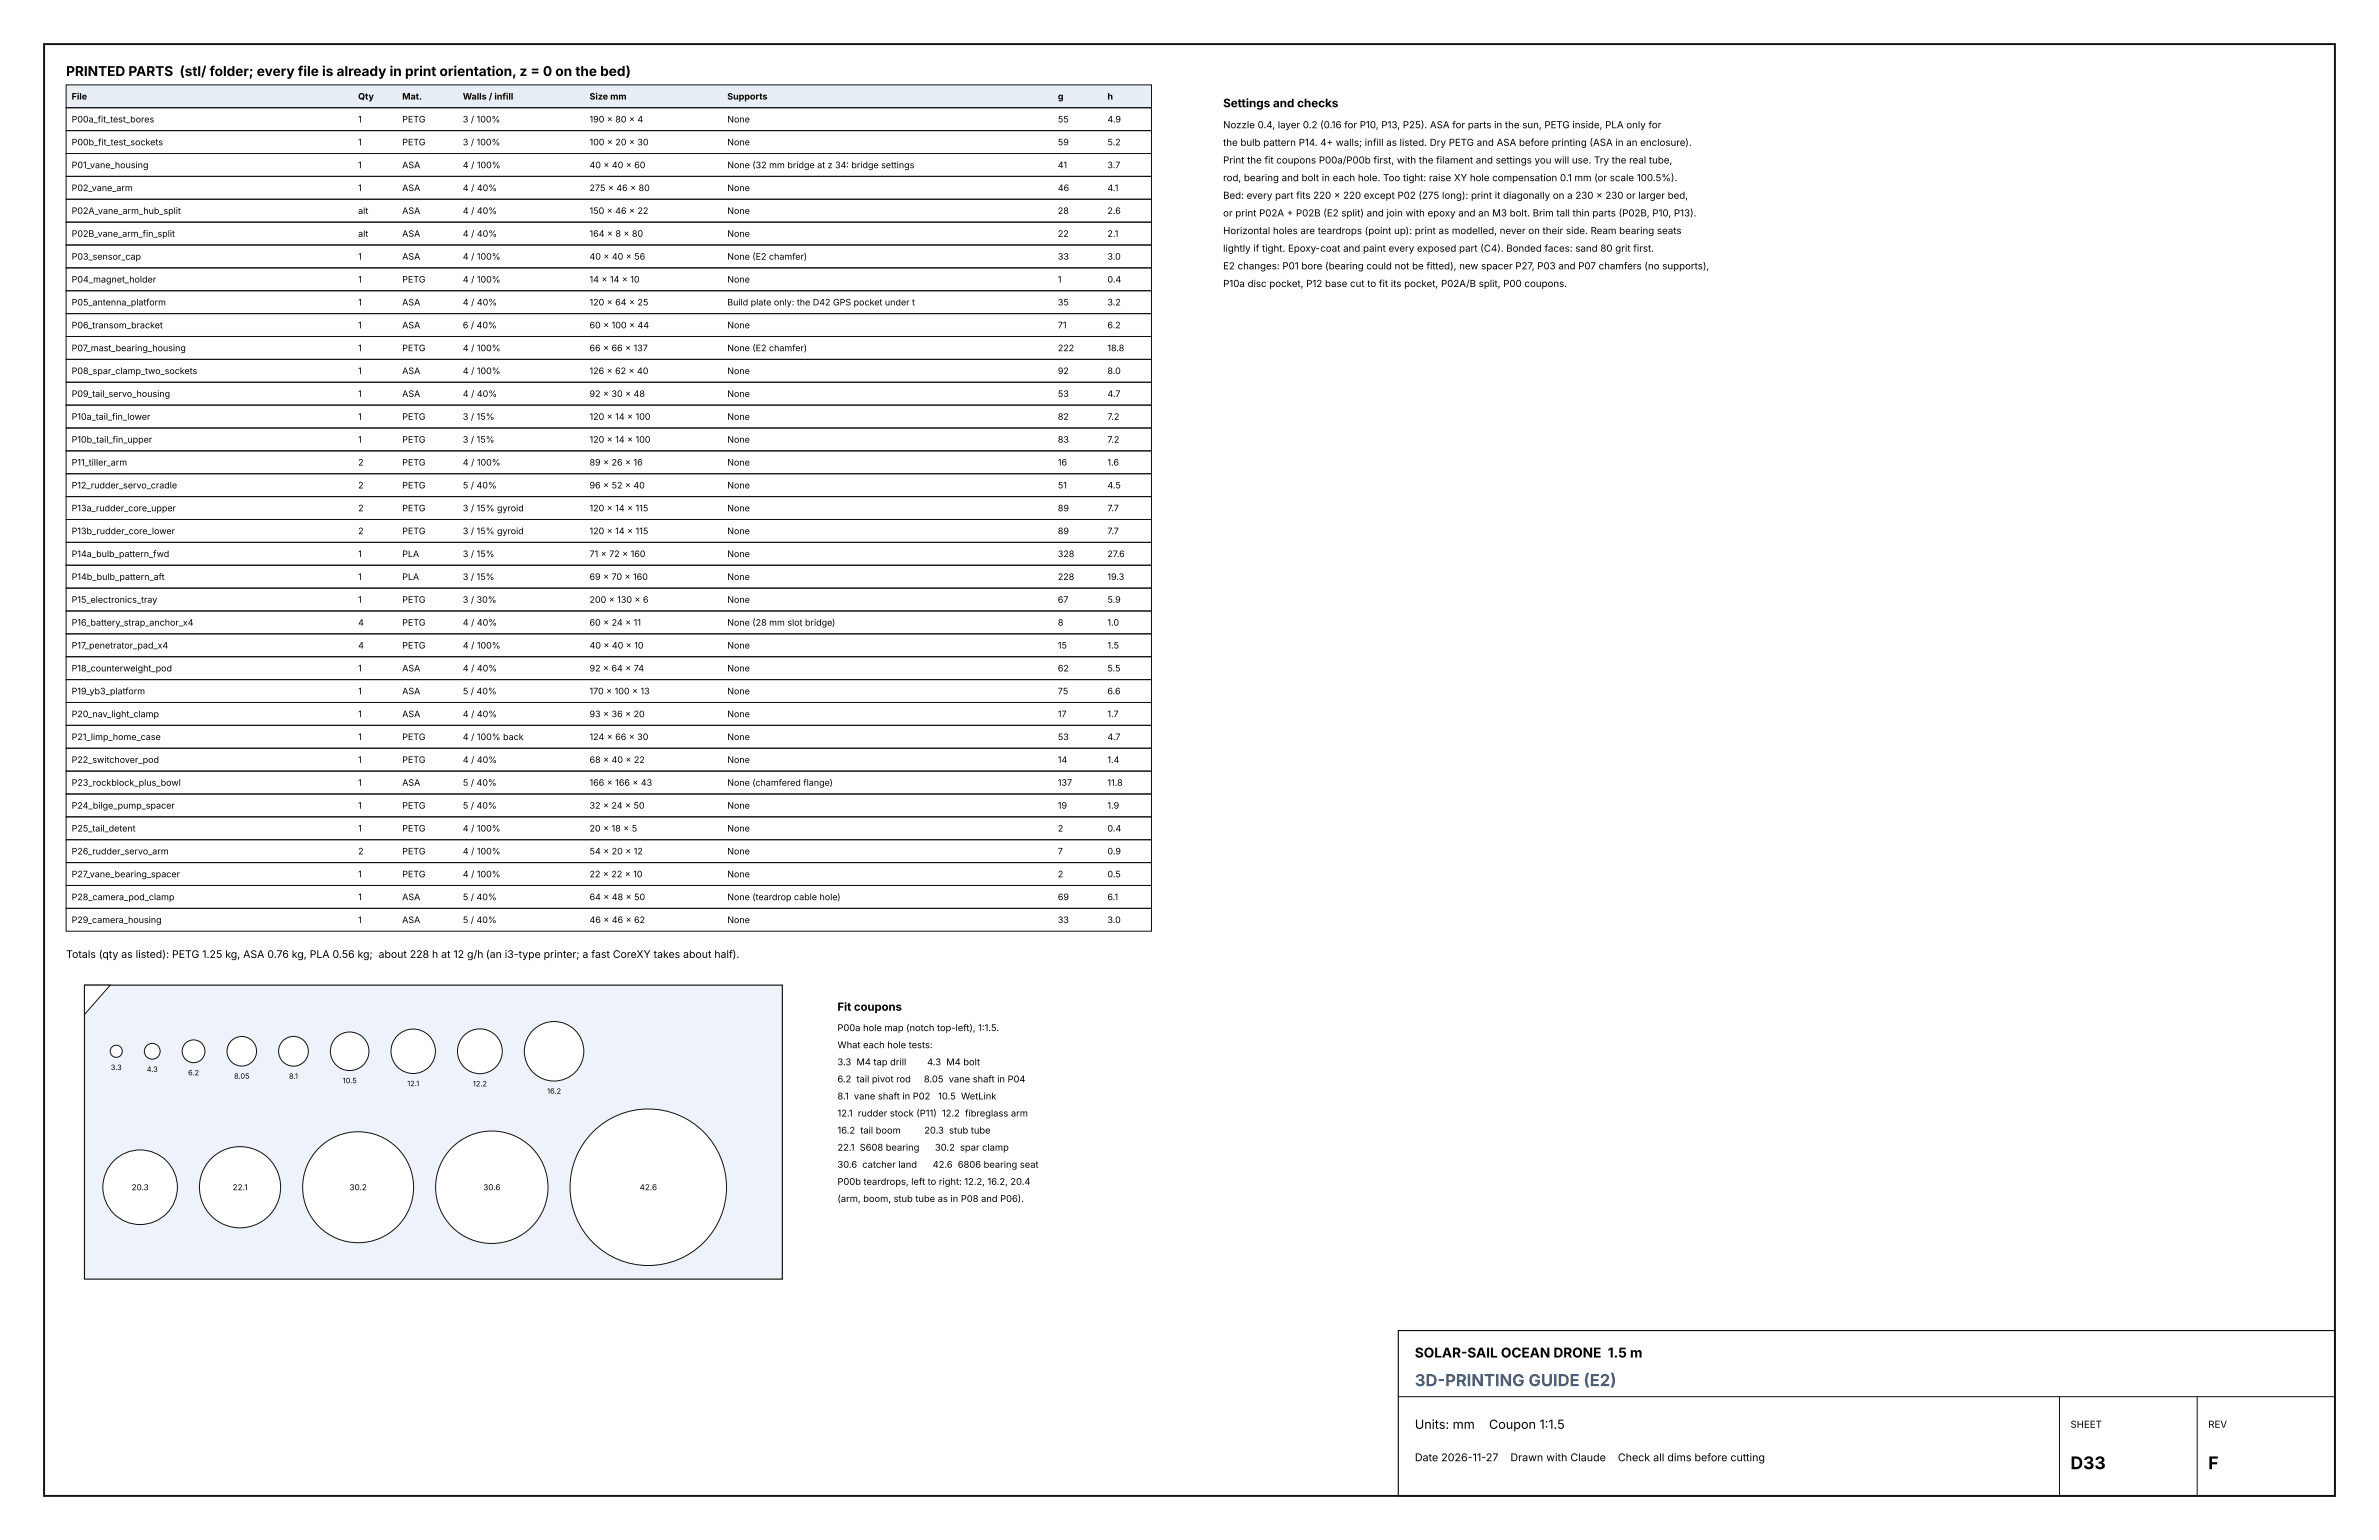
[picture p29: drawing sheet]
<svg xmlns="http://www.w3.org/2000/svg" width="432mm" height="279mm" viewBox="0 0 432 279" stroke-linecap="round" stroke-linejoin="round" font-family="sans-serif">
<defs><g id="words">
<g font-size="3.2">
<text x="375.8" y="266.6">D33</text>
<text x="400.8" y="266.6">F</text>
</g>
<text font-size="3" fill="#1f5fa8" x="256.8" y="251.5">3D-PRINTING GUIDE (E2)</text>
<g font-size="2.5">
<text x="12" y="13.8">PRINTED PARTS (stl/ folder; every file is already in print orientation, z = 0 on the bed)</text>
<text x="256.8" y="246.3">SOLAR-SAIL OCEAN DRONE 1.5 m</text>
</g>
<g font-size="2.3">
<text x="256.8" y="259.2">Units: mm</text>
<text x="270.3" y="259.2">Coupon 1:1.5</text>
</g>
<text font-size="2.1" x="222" y="19.5">Settings and checks</text>
<text font-size="2" x="152" y="183.4">Fit coupons</text>
<g font-size="1.9">
<text x="12" y="173.8">Totals (qty as listed): PETG 1.25 kg, ASA 0.76 kg, PLA 0.56 kg; about 228 h at 12 g/h (an i3-type printer; a fast CoreXY takes about half).</text>
<text x="256.8" y="265.1">Date 2026-11-27</text>
<text x="274.1" y="265.1">Drawn with Claude</text>
<text x="293.6" y="265.1">Check all dims before cutting</text>
</g>
<g font-size="1.8">
<text x="222" y="23.3">Nozzle 0.4, layer 0.2 (0.16 for P10, P13, P25). ASA for parts in the sun, PETG inside, PLA only for</text>
<text x="222" y="26.5">the bulb pattern P14. 4+ walls; infill as listed. Dry PETG and ASA before printing (ASA in an enclosure).</text>
<text x="222" y="29.7">Print the fit coupons P00a/P00b first, with the filament and settings you will use. Try the real tube,</text>
<text x="222" y="32.9">rod, bearing and bolt in each hole. Too tight: raise XY hole compensation 0.1 mm (or scale 100.5%).</text>
<text x="222" y="36.1">Bed: every part fits 220 x 220 except P02 (275 long): print it diagonally on a 230 x 230 or larger bed,</text>
<text x="222" y="39.3">or print P02A + P02B (E2 split) and join with epoxy and an M3 bolt. Brim tall thin parts (P02B, P10, P13).</text>
<text x="222" y="42.5">Horizontal holes are teardrops (point up): print as modelled, never on their side. Ream bearing seats</text>
<text x="222" y="45.7">lightly if tight. Epoxy-coat and paint every exposed part (C4). Bonded faces: sand 80 grit first.</text>
<text x="222" y="48.9">E2 changes: P01 bore (bearing could not be fitted), new spacer P27, P03 and P07 chamfers (no supports),</text>
<text x="222" y="52.1">P10a disc pocket, P12 base cut to fit its pocket, P02A/B split, P00 coupons.</text>
<text x="375.8" y="259">SHEET</text>
<text x="400.8" y="259">REV</text>
</g>
<g font-size="1.7">
<text x="152" y="187.1">P00a hole map (notch top-left), 1:1.5.</text>
<text x="152" y="190.2">What each hole tests:</text>
<text x="152" y="193.3">3.3 M4 tap drill</text>
<text x="152" y="196.4">6.2 tail pivot rod</text>
<text x="167.7" y="196.4">8.05 vane shaft in P04</text>
<text x="168.3" y="193.3">4.3 M4 bolt</text>
<text x="152" y="199.5">8.1 vane shaft in P02</text>
<text x="152" y="202.6">12.1 rudder stock (P11) 12.2 fibreglass arm</text>
<text x="170.3" y="199.5">10.5 WetLink</text>
<text x="152" y="205.7">16.2 tail boom</text>
<text x="152" y="208.8">22.1 S608 bearing</text>
<text x="167.8" y="205.7">20.3 stub tube</text>
<text x="169.7" y="208.8">30.2 spar clamp</text>
<text x="152" y="211.9">30.6 catcher land</text>
<text x="152" y="215">P00b teardrops, left to right: 12.2, 16.2, 20.4</text>
<text x="169.3" y="211.9">42.6 6806 bearing seat</text>
<text x="152" y="218.1">(arm, boom, stub tube as in P08 and P06).</text>
</g>
<g font-size="1.6">
<text x="13" y="18.1">File</text>
<text x="13" y="22.2">P00a_fit_test_bores</text>
<text x="65" y="18.1">Qty</text>
<text x="65" y="22.2">1</text>
<text x="73" y="18.1">Mat.</text>
<text x="73" y="22.2">PETG</text>
<text x="84" y="18.1">Walls / infill</text>
<text x="84" y="22.2">3 / 100%</text>
<text x="107" y="18.1">Size mm</text>
<text x="107" y="22.2">190 x 80 x 4</text>
<text x="132" y="18.1">Supports</text>
<text x="132" y="22.2">None</text>
<text x="192" y="18.1">g</text>
<text x="192" y="22.2">55</text>
<text x="201" y="18.1">h</text>
<text x="201" y="22.2">4.9</text>
<text x="13" y="26.4">P00b_fit_test_sockets</text>
<text x="65" y="26.4">1</text>
<text x="73" y="26.4">PETG</text>
<text x="84" y="26.4">3 / 100%</text>
<text x="107" y="26.4">100 x 20 x 30</text>
<text x="132" y="26.4">None</text>
<text x="192" y="26.4">59</text>
<text x="201" y="26.4">5.2</text>
<text x="13" y="30.5">P01_vane_housing</text>
<text x="13" y="34.7">P02_vane_arm</text>
<text x="65" y="30.5">1</text>
<text x="65" y="34.7">1</text>
<text x="73" y="30.5">ASA</text>
<text x="73" y="34.7">ASA</text>
<text x="84" y="30.5">4 / 100%</text>
<text x="84" y="34.7">4 / 40%</text>
<text x="107" y="30.5">40 x 40 x 60</text>
<text x="107" y="34.7">275 x 46 x 80</text>
<text x="132" y="30.5">None (32 mm bridge at z 34: bridge settings</text>
<text x="132" y="34.7">None</text>
<text x="192" y="30.5">41</text>
<text x="192" y="34.7">46</text>
<text x="201" y="30.5">3.7</text>
<text x="201" y="34.7">4.1</text>
<text x="13" y="38.8">P02A_vane_arm_hub_split</text>
<text x="65" y="38.8">alt</text>
<text x="73" y="38.8">ASA</text>
<text x="84" y="38.8">4 / 40%</text>
<text x="107" y="38.8">150 x 46 x 22</text>
<text x="132" y="38.8">None</text>
<text x="192" y="38.8">28</text>
<text x="201" y="38.8">2.6</text>
<text x="13" y="43">P02B_vane_arm_fin_split</text>
<text x="13" y="47.1">P03_sensor_cap</text>
<text x="65" y="43">alt</text>
<text x="65" y="47.1">1</text>
<text x="73" y="43">ASA</text>
<text x="73" y="47.1">ASA</text>
<text x="84" y="43">4 / 40%</text>
<text x="84" y="47.1">4 / 100%</text>
<text x="107" y="43">164 x 8 x 80</text>
<text x="107" y="47.1">40 x 40 x 56</text>
<text x="132" y="43">None</text>
<text x="132" y="47.1">None (E2 chamfer)</text>
<text x="192" y="43">22</text>
<text x="192" y="47.1">33</text>
<text x="201" y="43">2.1</text>
<text x="201" y="47.1">3.0</text>
<text x="13" y="51.3">P04_magnet_holder</text>
<text x="65" y="51.3">1</text>
<text x="73" y="51.3">PETG</text>
<text x="84" y="51.3">4 / 100%</text>
<text x="107" y="51.3">14 x 14 x 10</text>
<text x="132" y="51.3">None</text>
<text x="192" y="51.3">1</text>
<text x="201" y="51.3">0.4</text>
<text x="13" y="55.4">P05_antenna_platform</text>
<text x="13" y="59.6">P06_transom_bracket</text>
<text x="65" y="55.4">1</text>
<text x="65" y="59.6">1</text>
<text x="73" y="55.4">ASA</text>
<text x="73" y="59.6">ASA</text>
<text x="84" y="55.4">4 / 40%</text>
<text x="84" y="59.6">6 / 40%</text>
<text x="107" y="55.4">120 x 64 x 25</text>
<text x="107" y="59.6">60 x 100 x 44</text>
<text x="132" y="55.4">Build plate only: the D42 GPS pocket under t</text>
<text x="132" y="59.6">None</text>
<text x="192" y="55.4">35</text>
<text x="192" y="59.6">71</text>
<text x="201" y="55.4">3.2</text>
<text x="201" y="59.6">6.2</text>
<text x="13" y="63.7">P07_mast_bearing_housing</text>
<text x="65" y="63.7">1</text>
<text x="73" y="63.7">PETG</text>
<text x="84" y="63.7">4 / 100%</text>
<text x="107" y="63.7">66 x 66 x 137</text>
<text x="132" y="63.7">None (E2 chamfer)</text>
<text x="192" y="63.7">222</text>
<text x="201" y="63.7">18.8</text>
<text x="13" y="67.9">P08_spar_clamp_two_sockets</text>
<text x="65" y="67.9">1</text>
<text x="73" y="67.9">ASA</text>
<text x="84" y="67.9">4 / 100%</text>
<text x="107" y="67.9">126 x 62 x 40</text>
<text x="132" y="67.9">None</text>
<text x="192" y="67.9">92</text>
<text x="201" y="67.9">8.0</text>
<text x="13" y="72">P09_tail_servo_housing</text>
<text x="13" y="76.2">P10a_tail_fin_lower</text>
<text x="65" y="72">1</text>
<text x="65" y="76.2">1</text>
<text x="73" y="72">ASA</text>
<text x="73" y="76.2">PETG</text>
<text x="84" y="72">4 / 40%</text>
<text x="84" y="76.2">3 / 15%</text>
<text x="107" y="72">92 x 30 x 48</text>
<text x="107" y="76.2">120 x 14 x 100</text>
<text x="132" y="72">None</text>
<text x="132" y="76.2">None</text>
<text x="192" y="72">53</text>
<text x="192" y="76.2">82</text>
<text x="201" y="72">4.7</text>
<text x="201" y="76.2">7.2</text>
<text x="13" y="80.3">P10b_tail_fin_upper</text>
<text x="65" y="80.3">1</text>
<text x="73" y="80.3">PETG</text>
<text x="84" y="80.3">3 / 15%</text>
<text x="107" y="80.3">120 x 14 x 100</text>
<text x="132" y="80.3">None</text>
<text x="192" y="80.3">83</text>
<text x="201" y="80.3">7.2</text>
<text x="13" y="84.5">P11_tiller_arm</text>
<text x="13" y="88.6">P12_rudder_servo_cradle</text>
<text x="65" y="84.5">2</text>
<text x="65" y="88.6">2</text>
<text x="73" y="84.5">PETG</text>
<text x="73" y="88.6">PETG</text>
<text x="84" y="84.5">4 / 100%</text>
<text x="84" y="88.6">5 / 40%</text>
<text x="107" y="84.5">89 x 26 x 16</text>
<text x="107" y="88.6">96 x 52 x 40</text>
<text x="132" y="84.5">None</text>
<text x="132" y="88.6">None</text>
<text x="192" y="84.5">16</text>
<text x="192" y="88.6">51</text>
<text x="201" y="84.5">1.6</text>
<text x="201" y="88.6">4.5</text>
<text x="13" y="92.8">P13a_rudder_core_upper</text>
<text x="65" y="92.8">2</text>
<text x="73" y="92.8">PETG</text>
<text x="84" y="92.8">3 / 15% gyroid</text>
<text x="107" y="92.8">120 x 14 x 115</text>
<text x="132" y="92.8">None</text>
<text x="192" y="92.8">89</text>
<text x="201" y="92.8">7.7</text>
<text x="13" y="96.9">P13b_rudder_core_lower</text>
<text x="13" y="101.1">P14a_bulb_pattern_fwd</text>
<text x="65" y="96.9">2</text>
<text x="65" y="101.1">1</text>
<text x="73" y="96.9">PETG</text>
<text x="73" y="101.1">PLA</text>
<text x="84" y="96.9">3 / 15% gyroid</text>
<text x="84" y="101.1">3 / 15%</text>
<text x="107" y="96.9">120 x 14 x 115</text>
<text x="107" y="101.1">71 x 72 x 160</text>
<text x="132" y="96.9">None</text>
<text x="132" y="101.1">None</text>
<text x="192" y="96.9">89</text>
<text x="192" y="101.1">328</text>
<text x="201" y="96.9">7.7</text>
<text x="201" y="101.1">27.6</text>
<text x="13" y="105.2">P14b_bulb_pattern_aft</text>
<text x="65" y="105.2">1</text>
<text x="73" y="105.2">PLA</text>
<text x="84" y="105.2">3 / 15%</text>
<text x="107" y="105.2">69 x 70 x 160</text>
<text x="132" y="105.2">None</text>
<text x="192" y="105.2">228</text>
<text x="201" y="105.2">19.3</text>
<text x="13" y="109.4">P15_electronics_tray</text>
<text x="13" y="113.5">P16_battery_strap_anchor_x4</text>
<text x="65" y="109.4">1</text>
<text x="65" y="113.5">4</text>
<text x="73" y="109.4">PETG</text>
<text x="73" y="113.5">PETG</text>
<text x="84" y="109.4">3 / 30%</text>
<text x="84" y="113.5">4 / 40%</text>
<text x="107" y="109.4">200 x 130 x 6</text>
<text x="107" y="113.5">60 x 24 x 11</text>
<text x="132" y="109.4">None</text>
<text x="132" y="113.5">None (28 mm slot bridge)</text>
<text x="192" y="109.4">67</text>
<text x="192" y="113.5">8</text>
<text x="201" y="109.4">5.9</text>
<text x="201" y="113.5">1.0</text>
<text x="13" y="117.7">P17_penetrator_pad_x4</text>
<text x="65" y="117.7">4</text>
<text x="73" y="117.7">PETG</text>
<text x="84" y="117.7">4 / 100%</text>
<text x="107" y="117.7">40 x 40 x 10</text>
<text x="132" y="117.7">None</text>
<text x="192" y="117.7">15</text>
<text x="201" y="117.7">1.5</text>
<text x="13" y="121.8">P18_counterweight_pod</text>
<text x="13" y="126">P19_yb3_platform</text>
<text x="65" y="121.8">1</text>
<text x="65" y="126">1</text>
<text x="73" y="121.8">ASA</text>
<text x="73" y="126">ASA</text>
<text x="84" y="121.8">4 / 40%</text>
<text x="84" y="126">5 / 40%</text>
<text x="107" y="121.8">92 x 64 x 74</text>
<text x="107" y="126">170 x 100 x 13</text>
<text x="132" y="121.8">None</text>
<text x="132" y="126">None</text>
<text x="192" y="121.8">62</text>
<text x="192" y="126">75</text>
<text x="201" y="121.8">5.5</text>
<text x="201" y="126">6.6</text>
<text x="13" y="130.1">P20_nav_light_clamp</text>
<text x="65" y="130.1">1</text>
<text x="73" y="130.1">ASA</text>
<text x="84" y="130.1">4 / 40%</text>
<text x="107" y="130.1">93 x 36 x 20</text>
<text x="132" y="130.1">None</text>
<text x="192" y="130.1">17</text>
<text x="201" y="130.1">1.7</text>
<text x="13" y="134.3">P21_limp_home_case</text>
<text x="65" y="134.3">1</text>
<text x="73" y="134.3">PETG</text>
<text x="84" y="134.3">4 / 100% back</text>
<text x="107" y="134.3">124 x 66 x 30</text>
<text x="132" y="134.3">None</text>
<text x="192" y="134.3">53</text>
<text x="201" y="134.3">4.7</text>
<text x="13" y="138.4">P22_switchover_pod</text>
<text x="13" y="142.6">P23_rockblock_plus_bowl</text>
<text x="65" y="138.4">1</text>
<text x="65" y="142.6">1</text>
<text x="73" y="138.4">PETG</text>
<text x="73" y="142.6">ASA</text>
<text x="84" y="138.4">4 / 40%</text>
<text x="84" y="142.6">5 / 40%</text>
<text x="107" y="138.4">68 x 40 x 22</text>
<text x="107" y="142.6">166 x 166 x 43</text>
<text x="132" y="138.4">None</text>
<text x="132" y="142.6">None (chamfered flange)</text>
<text x="192" y="138.4">14</text>
<text x="192" y="142.6">137</text>
<text x="201" y="138.4">1.4</text>
<text x="201" y="142.6">11.8</text>
<text x="13" y="146.7">P24_bilge_pump_spacer</text>
<text x="65" y="146.7">1</text>
<text x="73" y="146.7">PETG</text>
<text x="84" y="146.7">5 / 40%</text>
<text x="107" y="146.7">32 x 24 x 50</text>
<text x="132" y="146.7">None</text>
<text x="192" y="146.7">19</text>
<text x="201" y="146.7">1.9</text>
<text x="13" y="150.9">P25_tail_detent</text>
<text x="13" y="155">P26_rudder_servo_arm</text>
<text x="65" y="150.9">1</text>
<text x="65" y="155">2</text>
<text x="73" y="150.9">PETG</text>
<text x="73" y="155">PETG</text>
<text x="84" y="150.9">4 / 100%</text>
<text x="84" y="155">4 / 100%</text>
<text x="107" y="150.9">20 x 18 x 5</text>
<text x="107" y="155">54 x 20 x 12</text>
<text x="132" y="150.9">None</text>
<text x="132" y="155">None</text>
<text x="192" y="150.9">2</text>
<text x="192" y="155">7</text>
<text x="201" y="150.9">0.4</text>
<text x="201" y="155">0.9</text>
<text x="13" y="159.2">P27_vane_bearing_spacer</text>
<text x="65" y="159.2">1</text>
<text x="73" y="159.2">PETG</text>
<text x="84" y="159.2">4 / 100%</text>
<text x="107" y="159.2">22 x 22 x 10</text>
<text x="132" y="159.2">None</text>
<text x="192" y="159.2">2</text>
<text x="201" y="159.2">0.5</text>
<text x="13" y="163.3">P28_camera_pod_clamp</text>
<text x="13" y="167.5">P29_camera_housing</text>
<text x="65" y="163.3">1</text>
<text x="65" y="167.5">1</text>
<text x="73" y="163.3">ASA</text>
<text x="73" y="167.5">ASA</text>
<text x="84" y="163.3">5 / 40%</text>
<text x="84" y="167.5">5 / 40%</text>
<text x="107" y="163.3">64 x 48 x 50</text>
<text x="107" y="167.5">46 x 46 x 62</text>
<text x="132" y="163.3">None (teardrop cable hole)</text>
<text x="132" y="167.5">None</text>
<text x="192" y="163.3">69</text>
<text x="192" y="167.5">33</text>
<text x="201" y="163.3">6.1</text>
<text x="201" y="167.5">3.0</text>
</g>
<g font-size="1.5">
<text x="23.9" y="215.9">20.3</text>
<text x="42.2" y="215.9">22.1</text>
<text x="63.4" y="215.9">30.2</text>
<text x="87.7" y="215.9">30.6</text>
<text x="116.1" y="215.9">42.6</text>
</g>
<g font-size="1.3">
<text x="20.1" y="194.1">3.3</text>
<text x="26.6" y="194.5">4.3</text>
<text x="34.1" y="195.1">6.2</text>
<text x="42.5" y="195.7">8.05</text>
<text x="52.5" y="195.7">8.1</text>
<text x="62.2" y="196.5">10.5</text>
<text x="73.9" y="197.1">12.1</text>
<text x="85.8" y="197.1">12.2</text>
<text x="99.3" y="198.4">16.2</text>
</g>
</g></defs>
<path d="M8 8h415.8v263.4h-415.8z" fill="none" stroke="#111" stroke-width=".35"/>
<path d="M253.8 241.4h170v30h-170z" fill="none" stroke="#111" stroke-width=".21"/>
<path d="M12 15.4h197v4.1h-197z" fill="#e8eef6" stroke="#111" stroke-width=".18"/>
<g fill="none" stroke="#111" stroke-width=".18">
<path d="M12 19.5h197v4.2h-197zM12 23.7h197v4.2h-197zM12 27.9h197v4.1h-197zM12 32h197v4.1h-197zM12 36.1h197v4.2h-197zM12 40.3h197v4.1h-197zM12 44.4h197v4.2h-197zM12 48.6h197v4.2h-197zM12 52.8h197v4.1h-197zM12 56.9h197v4.1h-197zM12 61h197v4.2h-197zM12 65.2h197v4.2h-197z"/>
<path d="M12 69.4h197v4.1h-197zM12 73.5h197v4.1h-197zM12 77.6h197v4.2h-197zM12 81.8h197v4.2h-197zM12 86h197v4.1h-197zM12 90.1h197v4.1h-197zM12 94.2h197v4.2h-197zM12 98.4h197v4.1h-197zM12 102.5h197v4.2h-197zM12 106.7h197v4.1h-197zM12 110.8h197v4.2h-197zM12 115h197v4.1h-197z"/>
<path d="M12 119.1h197v4.2h-197zM12 123.3h197v4.2h-197zM12 127.5h197v4.1h-197zM12 131.6h197v4.2h-197zM12 135.8h197v4.1h-197zM12 139.9h197v4.2h-197zM12 144.1h197v4.1h-197zM12 148.2h197v4.2h-197zM12 152.4h197v4.1h-197zM12 156.5h197v4.2h-197zM12 160.7h197v4.1h-197zM12 164.8h197v4.2h-197z"/>
<path d="M253.8 253.4h170M373.8 253.4v18M398.8 253.4v18"/>
</g>
<path d="M15.3 178.7h126.7v53.4h-126.7z" fill="#eef3fb" stroke="#111" stroke-width=".21"/>
<g fill="#fff" stroke="#111" stroke-width=".18">
<path d="M15.3 178.7h4.7l-4.7 5.4z"/>
<circle cx="21.1" cy="190.7" r="1.1"/>
<circle cx="27.6" cy="190.7" r="1.43"/>
<circle cx="35.1" cy="190.7" r="2.07"/>
<circle cx="43.9" cy="190.7" r="2.68"/>
<circle cx="53.3" cy="190.7" r="2.7"/>
<circle cx="63.5" cy="190.7" r="3.5"/>
<circle cx="75" cy="190.7" r="4"/>
<circle cx="87.1" cy="190.7" r="4.1"/>
<circle cx="100.6" cy="190.7" r="5.4"/>
<circle cx="25.4" cy="215.4" r="6.8"/>
<circle cx="43.6" cy="215.4" r="7.4"/>
<circle cx="65" cy="215.4" r="10.1"/>
<circle cx="89.3" cy="215.4" r="10.2"/>
<circle cx="117.7" cy="215.4" r="14.2"/>
</g>
<use href="#words"/>
</svg>
